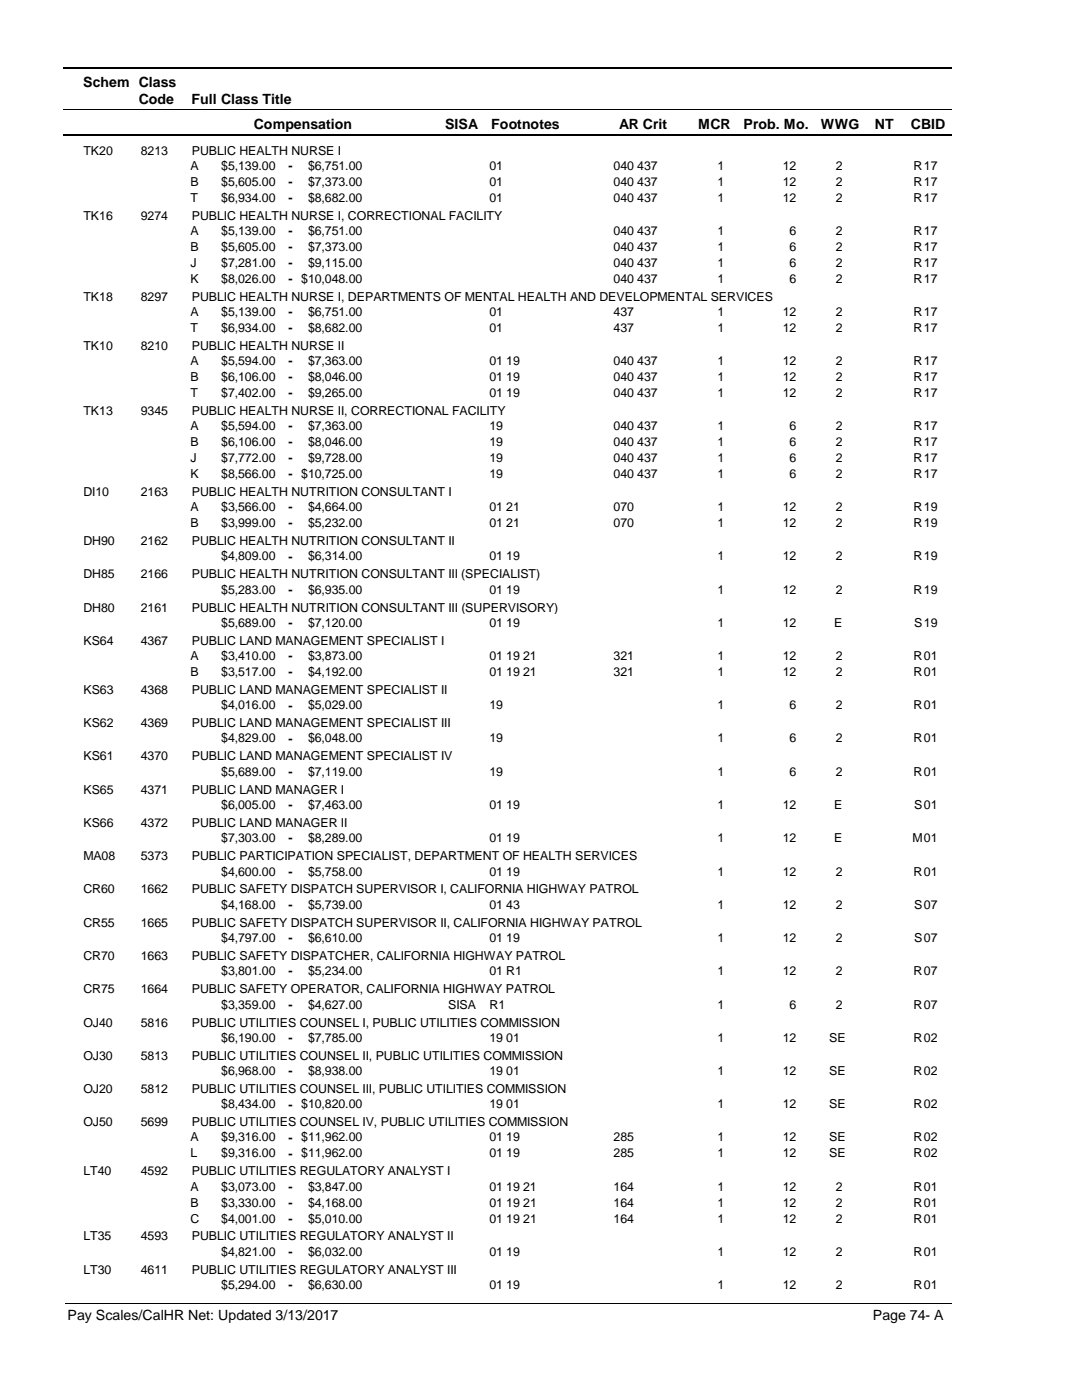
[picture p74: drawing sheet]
<svg xmlns="http://www.w3.org/2000/svg" width="216mm" height="279mm" viewBox="0 0 216 279" stroke-linecap="round" stroke-linejoin="round" font-family="sans-serif">
<defs><g id="words">
<g font-size="2.8">
<text x="16.6" y="17.3">Schem Class</text>
<text x="27.7" y="20.7">Code</text>
<text x="38.2" y="20.7">Full Class Title</text>
<text x="50.6" y="25.7">Compensation</text>
<text x="88.7" y="25.7">SISA</text>
<text x="98" y="25.7">Footnotes</text>
<text x="123.5" y="25.7">AR Crit</text>
<text x="139.2" y="25.7">MCR</text>
<text x="148.3" y="25.7">Prob. Mo.</text>
<text x="163.7" y="25.7">WWG</text>
<text x="174.5" y="25.7">NT</text>
<text x="181.6" y="25.7">CBID</text>
<text x="13.5" y="263.5">Pay Scales/CalHR Net: Updated 3/13/2017</text>
<text x="174.1" y="263.5">Page 74- A</text>
</g>
<g font-size="2.5">
<text x="16.6" y="30.8">TK20</text>
<text x="28.1" y="30.8">8213</text>
<text x="38" y="33.9">A</text>
<text x="38.2" y="30.8">PUBLIC HEALTH NURSE I</text>
<text x="44.1" y="33.9">$5,139.00</text>
<text x="57.5" y="33.9">-</text>
<text x="61.4" y="33.9">$6,751.00</text>
<text x="97.6" y="33.9">01</text>
<text x="122.4" y="33.9">040 437</text>
<text x="143.1" y="33.9">1</text>
<text x="156.1" y="33.9">12</text>
<text x="166.6" y="33.9">2</text>
<text x="182.2" y="33.9">R</text>
<text x="184.2" y="33.9">17</text>
<text x="38" y="37.1">B</text>
<text x="38" y="40.3">T</text>
<text x="44.1" y="37.1">$5,605.00</text>
<text x="44.1" y="40.3">$6,934.00</text>
<text x="57.5" y="37.1">-</text>
<text x="57.5" y="40.3">-</text>
<text x="61.4" y="37.1">$7,373.00</text>
<text x="61.4" y="40.3">$8,682.00</text>
<text x="97.6" y="37.1">01</text>
<text x="97.6" y="40.3">01</text>
<text x="122.4" y="37.1">040 437</text>
<text x="122.4" y="40.3">040 437</text>
<text x="143.1" y="37.1">1</text>
<text x="143.1" y="40.3">1</text>
<text x="156.1" y="37.1">12</text>
<text x="156.1" y="40.3">12</text>
<text x="166.6" y="37.1">2</text>
<text x="166.6" y="40.3">2</text>
<text x="182.2" y="37.1">R</text>
<text x="182.2" y="40.3">R</text>
<text x="184.2" y="37.1">17</text>
<text x="184.2" y="40.3">17</text>
<text x="16.6" y="43.8">TK16</text>
<text x="28.1" y="43.8">9274</text>
<text x="38" y="46.9">A</text>
<text x="38.2" y="43.8">PUBLIC HEALTH NURSE I, CORRECTIONAL FACILITY</text>
<text x="44.1" y="46.9">$5,139.00</text>
<text x="57.5" y="46.9">-</text>
<text x="61.4" y="46.9">$6,751.00</text>
<text x="122.4" y="46.9">040 437</text>
<text x="143.1" y="46.9">1</text>
<text x="157.5" y="46.9">6</text>
<text x="166.6" y="46.9">2</text>
<text x="182.2" y="46.9">R</text>
<text x="184.2" y="46.9">17</text>
<text x="38" y="50.1">B</text>
<text x="38" y="53.3">J</text>
<text x="44.1" y="50.1">$5,605.00</text>
<text x="44.1" y="53.3">$7,281.00</text>
<text x="57.5" y="50.1">-</text>
<text x="57.5" y="53.3">-</text>
<text x="61.4" y="50.1">$7,373.00</text>
<text x="61.4" y="53.3">$9,115.00</text>
<text x="122.4" y="50.1">040 437</text>
<text x="122.4" y="53.3">040 437</text>
<text x="143.1" y="50.1">1</text>
<text x="143.1" y="53.3">1</text>
<text x="157.5" y="50.1">6</text>
<text x="157.5" y="53.3">6</text>
<text x="166.6" y="50.1">2</text>
<text x="166.6" y="53.3">2</text>
<text x="182.2" y="50.1">R</text>
<text x="182.2" y="53.3">R</text>
<text x="184.2" y="50.1">17</text>
<text x="184.2" y="53.3">17</text>
<text x="38" y="56.4">K</text>
<text x="44.1" y="56.4">$8,026.00</text>
<text x="57.5" y="56.5">-</text>
<text x="60.1" y="56.4">$10,048.00</text>
<text x="122.4" y="56.4">040 437</text>
<text x="143.1" y="56.4">1</text>
<text x="157.5" y="56.4">6</text>
<text x="166.6" y="56.4">2</text>
<text x="182.2" y="56.4">R</text>
<text x="184.2" y="56.4">17</text>
<text x="16.6" y="60">TK18</text>
<text x="28.1" y="60">8297</text>
<text x="38" y="63">A</text>
<text x="38.2" y="60">PUBLIC HEALTH NURSE I, DEPARTMENTS OF MENTAL HEALTH AND DEVELOPMENTAL SERVICES</text>
<text x="44.1" y="63">$5,139.00</text>
<text x="57.5" y="63.1">-</text>
<text x="61.4" y="63">$6,751.00</text>
<text x="97.6" y="63">01</text>
<text x="122.4" y="63">437</text>
<text x="143.1" y="63">1</text>
<text x="156.1" y="63">12</text>
<text x="166.6" y="63">2</text>
<text x="182.2" y="63">R</text>
<text x="184.2" y="63">17</text>
<text x="16.6" y="69.8">TK10</text>
<text x="28.1" y="69.8">8210</text>
<text x="38" y="66.2">T</text>
<text x="38.2" y="69.8">PUBLIC HEALTH NURSE II</text>
<text x="44.1" y="66.2">$6,934.00</text>
<text x="57.5" y="66.3">-</text>
<text x="61.4" y="66.2">$8,682.00</text>
<text x="97.6" y="66.2">01</text>
<text x="122.4" y="66.2">437</text>
<text x="143.1" y="66.2">1</text>
<text x="156.1" y="66.2">12</text>
<text x="166.6" y="66.2">2</text>
<text x="182.2" y="66.2">R</text>
<text x="184.2" y="66.2">17</text>
<text x="38" y="72.9">A</text>
<text x="38" y="76.1">B</text>
<text x="44.1" y="72.9">$5,594.00</text>
<text x="44.1" y="76.1">$6,106.00</text>
<text x="57.5" y="72.9">-</text>
<text x="57.5" y="76.1">-</text>
<text x="61.4" y="72.9">$7,363.00</text>
<text x="61.4" y="76.1">$8,046.00</text>
<text x="97.6" y="72.9">01 19</text>
<text x="97.6" y="76.1">01 19</text>
<text x="122.4" y="72.9">040 437</text>
<text x="122.4" y="76.1">040 437</text>
<text x="143.1" y="72.9">1</text>
<text x="143.1" y="76.1">1</text>
<text x="156.1" y="72.9">12</text>
<text x="156.1" y="76.1">12</text>
<text x="166.6" y="72.9">2</text>
<text x="166.6" y="76.1">2</text>
<text x="182.2" y="72.9">R</text>
<text x="182.2" y="76.1">R</text>
<text x="184.2" y="72.9">17</text>
<text x="184.2" y="76.1">17</text>
<text x="16.6" y="82.8">TK13</text>
<text x="28.1" y="82.8">9345</text>
<text x="38" y="79.2">T</text>
<text x="38.2" y="82.8">PUBLIC HEALTH NURSE II, CORRECTIONAL FACILITY</text>
<text x="44.1" y="79.2">$7,402.00</text>
<text x="57.5" y="79.3">-</text>
<text x="61.4" y="79.2">$9,265.00</text>
<text x="97.6" y="79.2">01 19</text>
<text x="122.4" y="79.2">040 437</text>
<text x="143.1" y="79.2">1</text>
<text x="156.1" y="79.2">12</text>
<text x="166.6" y="79.2">2</text>
<text x="182.2" y="79.2">R</text>
<text x="184.2" y="79.2">17</text>
<text x="38" y="85.9">A</text>
<text x="38" y="89.1">B</text>
<text x="44.1" y="85.9">$5,594.00</text>
<text x="44.1" y="89.1">$6,106.00</text>
<text x="57.5" y="85.9">-</text>
<text x="57.5" y="89.1">-</text>
<text x="61.4" y="85.9">$7,363.00</text>
<text x="61.4" y="89.1">$8,046.00</text>
<text x="97.6" y="85.9">19</text>
<text x="97.6" y="89.1">19</text>
<text x="122.4" y="85.9">040 437</text>
<text x="122.4" y="89.1">040 437</text>
<text x="143.1" y="85.9">1</text>
<text x="143.1" y="89.1">1</text>
<text x="157.5" y="85.9">6</text>
<text x="157.5" y="89.1">6</text>
<text x="166.6" y="85.9">2</text>
<text x="166.6" y="89.1">2</text>
<text x="182.2" y="85.9">R</text>
<text x="182.2" y="89.1">R</text>
<text x="184.2" y="85.9">17</text>
<text x="184.2" y="89.1">17</text>
<text x="38" y="92.2">J</text>
<text x="38" y="95.4">K</text>
<text x="44.1" y="92.2">$7,772.00</text>
<text x="44.1" y="95.4">$8,566.00</text>
<text x="57.5" y="92.3">-</text>
<text x="57.5" y="95.5">-</text>
<text x="60.1" y="95.4">$10,725.00</text>
<text x="61.4" y="92.2">$9,728.00</text>
<text x="97.6" y="92.2">19</text>
<text x="97.6" y="95.4">19</text>
<text x="122.4" y="92.2">040 437</text>
<text x="122.4" y="95.4">040 437</text>
<text x="143.1" y="92.2">1</text>
<text x="143.1" y="95.4">1</text>
<text x="157.5" y="92.2">6</text>
<text x="157.5" y="95.4">6</text>
<text x="166.6" y="92.2">2</text>
<text x="166.6" y="95.4">2</text>
<text x="182.2" y="92.2">R</text>
<text x="182.2" y="95.4">R</text>
<text x="184.2" y="92.2">17</text>
<text x="184.2" y="95.4">17</text>
<text x="16.6" y="99">DI10</text>
<text x="28.1" y="99">2163</text>
<text x="38.2" y="99">PUBLIC HEALTH NUTRITION CONSULTANT I</text>
<text x="38" y="102">A</text>
<text x="38" y="105.2">B</text>
<text x="44.1" y="102">$3,566.00</text>
<text x="44.1" y="105.2">$3,999.00</text>
<text x="57.5" y="102.1">-</text>
<text x="57.5" y="105.2">-</text>
<text x="61.4" y="102">$4,664.00</text>
<text x="61.4" y="105.2">$5,232.00</text>
<text x="97.6" y="102">01 21</text>
<text x="97.6" y="105.2">01 21</text>
<text x="122.4" y="102">070</text>
<text x="122.4" y="105.2">070</text>
<text x="143.1" y="102">1</text>
<text x="143.1" y="105.2">1</text>
<text x="156.1" y="102">12</text>
<text x="156.1" y="105.2">12</text>
<text x="166.6" y="102">2</text>
<text x="166.6" y="105.2">2</text>
<text x="182.2" y="102">R</text>
<text x="182.2" y="105.2">R</text>
<text x="184.2" y="102">19</text>
<text x="184.2" y="105.2">19</text>
<text x="16.6" y="108.8">DH90</text>
<text x="28.1" y="108.8">2162</text>
<text x="38.2" y="108.8">PUBLIC HEALTH NUTRITION CONSULTANT II</text>
<text x="44.1" y="111.8">$4,809.00</text>
<text x="57.5" y="111.9">-</text>
<text x="61.4" y="111.8">$6,314.00</text>
<text x="97.6" y="111.8">01 19</text>
<text x="143.1" y="111.8">1</text>
<text x="156.1" y="111.8">12</text>
<text x="166.6" y="111.8">2</text>
<text x="182.2" y="111.8">R</text>
<text x="184.2" y="111.8">19</text>
<text x="16.6" y="115.4">DH85</text>
<text x="28.1" y="115.4">2166</text>
<text x="38.2" y="115.4">PUBLIC HEALTH NUTRITION CONSULTANT III (SPECIALIST)</text>
<text x="44.1" y="118.5">$5,283.00</text>
<text x="57.5" y="118.5">-</text>
<text x="61.4" y="118.5">$6,935.00</text>
<text x="97.6" y="118.5">01 19</text>
<text x="143.1" y="118.5">1</text>
<text x="156.1" y="118.5">12</text>
<text x="166.6" y="118.5">2</text>
<text x="182.2" y="118.5">R</text>
<text x="184.2" y="118.5">19</text>
<text x="16.6" y="122.1">DH80</text>
<text x="28.1" y="122.1">2161</text>
<text x="38.2" y="122.1">PUBLIC HEALTH NUTRITION CONSULTANT III (SUPERVISORY)</text>
<text x="44.1" y="125.1">$5,689.00</text>
<text x="57.5" y="125.1">-</text>
<text x="61.4" y="125.1">$7,120.00</text>
<text x="97.6" y="125.1">01 19</text>
<text x="143.1" y="125.1">1</text>
<text x="156.1" y="125.1">12</text>
<text x="166.3" y="125.1">E</text>
<text x="182.3" y="125.1">S</text>
<text x="184.2" y="125.1">19</text>
<text x="16.6" y="128.7">KS64</text>
<text x="28.1" y="128.7">4367</text>
<text x="38" y="131.8">A</text>
<text x="38.2" y="128.7">PUBLIC LAND MANAGEMENT SPECIALIST I</text>
<text x="44.1" y="131.8">$3,410.00</text>
<text x="57.5" y="131.8">-</text>
<text x="61.4" y="131.8">$3,873.00</text>
<text x="97.6" y="131.8">01 19 21</text>
<text x="122.4" y="131.8">321</text>
<text x="143.1" y="131.8">1</text>
<text x="156.1" y="131.8">12</text>
<text x="166.6" y="131.8">2</text>
<text x="182.2" y="131.8">R</text>
<text x="184.2" y="131.8">01</text>
<text x="38" y="134.9">B</text>
<text x="44.1" y="134.9">$3,517.00</text>
<text x="57.5" y="135">-</text>
<text x="61.4" y="134.9">$4,192.00</text>
<text x="97.6" y="134.9">01 19 21</text>
<text x="122.4" y="134.9">321</text>
<text x="143.1" y="134.9">1</text>
<text x="156.1" y="134.9">12</text>
<text x="166.6" y="134.9">2</text>
<text x="182.2" y="134.9">R</text>
<text x="184.2" y="134.9">01</text>
<text x="16.6" y="138.5">KS63</text>
<text x="28.1" y="138.5">4368</text>
<text x="38.2" y="138.5">PUBLIC LAND MANAGEMENT SPECIALIST II</text>
<text x="44.1" y="141.6">$4,016.00</text>
<text x="57.5" y="141.6">-</text>
<text x="61.4" y="141.6">$5,029.00</text>
<text x="97.6" y="141.6">19</text>
<text x="143.1" y="141.6">1</text>
<text x="157.5" y="141.6">6</text>
<text x="166.6" y="141.6">2</text>
<text x="182.2" y="141.6">R</text>
<text x="184.2" y="141.6">01</text>
<text x="16.6" y="145.2">KS62</text>
<text x="28.1" y="145.2">4369</text>
<text x="38.2" y="145.2">PUBLIC LAND MANAGEMENT SPECIALIST III</text>
<text x="44.1" y="148.2">$4,829.00</text>
<text x="57.5" y="148.2">-</text>
<text x="61.4" y="148.2">$6,048.00</text>
<text x="97.6" y="148.2">19</text>
<text x="143.1" y="148.2">1</text>
<text x="157.5" y="148.2">6</text>
<text x="166.6" y="148.2">2</text>
<text x="182.2" y="148.2">R</text>
<text x="184.2" y="148.2">01</text>
<text x="16.6" y="151.8">KS61</text>
<text x="28.1" y="151.8">4370</text>
<text x="38.2" y="151.8">PUBLIC LAND MANAGEMENT SPECIALIST IV</text>
<text x="44.1" y="154.8">$5,689.00</text>
<text x="57.5" y="154.9">-</text>
<text x="61.4" y="154.8">$7,119.00</text>
<text x="97.6" y="154.8">19</text>
<text x="143.1" y="154.8">1</text>
<text x="157.5" y="154.8">6</text>
<text x="166.6" y="154.8">2</text>
<text x="182.2" y="154.8">R</text>
<text x="184.2" y="154.8">01</text>
<text x="16.6" y="158.4">KS65</text>
<text x="28.1" y="158.4">4371</text>
<text x="38.2" y="158.4">PUBLIC LAND MANAGER I</text>
<text x="44.1" y="161.5">$6,005.00</text>
<text x="57.5" y="161.5">-</text>
<text x="61.4" y="161.5">$7,463.00</text>
<text x="97.6" y="161.5">01 19</text>
<text x="143.1" y="161.5">1</text>
<text x="156.1" y="161.5">12</text>
<text x="166.3" y="161.5">E</text>
<text x="182.3" y="161.5">S</text>
<text x="184.2" y="161.5">01</text>
<text x="16.6" y="165.1">KS66</text>
<text x="28.1" y="165.1">4372</text>
<text x="38.2" y="165.1">PUBLIC LAND MANAGER II</text>
<text x="16.6" y="171.7">MA08</text>
<text x="28.1" y="171.7">5373</text>
<text x="38.2" y="171.7">PUBLIC PARTICIPATION SPECIALIST, DEPARTMENT OF HEALTH SERVICES</text>
<text x="44.1" y="168.1">$7,303.00</text>
<text x="57.5" y="168.1">-</text>
<text x="61.4" y="168.1">$8,289.00</text>
<text x="97.6" y="168.1">01 19</text>
<text x="143.1" y="168.1">1</text>
<text x="156.1" y="168.1">12</text>
<text x="166.3" y="168.1">E</text>
<text x="181.9" y="168.1">M</text>
<text x="184.2" y="168.1">01</text>
<text x="16.6" y="178.3">CR60</text>
<text x="28.1" y="178.3">1662</text>
<text x="38.2" y="178.3">PUBLIC SAFETY DISPATCH SUPERVISOR I, CALIFORNIA HIGHWAY PATROL</text>
<text x="44.1" y="174.8">$4,600.00</text>
<text x="57.5" y="174.8">-</text>
<text x="61.4" y="174.8">$5,758.00</text>
<text x="97.6" y="174.8">01 19</text>
<text x="143.1" y="174.8">1</text>
<text x="156.1" y="174.8">12</text>
<text x="166.6" y="174.8">2</text>
<text x="182.2" y="174.8">R</text>
<text x="184.2" y="174.8">01</text>
<text x="16.6" y="185">CR55</text>
<text x="28.1" y="185">1665</text>
<text x="38.2" y="185">PUBLIC SAFETY DISPATCH SUPERVISOR II, CALIFORNIA HIGHWAY PATROL</text>
<text x="44.1" y="181.4">$4,168.00</text>
<text x="57.5" y="181.4">-</text>
<text x="61.4" y="181.4">$5,739.00</text>
<text x="97.6" y="181.4">01 43</text>
<text x="143.1" y="181.4">1</text>
<text x="156.1" y="181.4">12</text>
<text x="166.6" y="181.4">2</text>
<text x="182.3" y="181.4">S</text>
<text x="184.2" y="181.4">07</text>
<text x="16.6" y="191.6">CR70</text>
<text x="28.1" y="191.6">1663</text>
<text x="38.2" y="191.6">PUBLIC SAFETY DISPATCHER, CALIFORNIA HIGHWAY PATROL</text>
<text x="44.1" y="188">$4,797.00</text>
<text x="57.5" y="188">-</text>
<text x="61.4" y="188">$6,610.00</text>
<text x="97.6" y="188">01 19</text>
<text x="143.1" y="188">1</text>
<text x="156.1" y="188">12</text>
<text x="166.6" y="188">2</text>
<text x="182.3" y="188">S</text>
<text x="184.2" y="188">07</text>
<text x="44.1" y="194.7">$3,801.00</text>
<text x="57.5" y="194.7">-</text>
<text x="61.4" y="194.7">$5,234.00</text>
<text x="97.6" y="194.7">01 R1</text>
<text x="143.1" y="194.7">1</text>
<text x="156.1" y="194.7">12</text>
<text x="166.6" y="194.7">2</text>
<text x="182.2" y="194.7">R</text>
<text x="184.2" y="194.7">07</text>
<text x="16.6" y="198.2">CR75</text>
<text x="28.1" y="198.2">1664</text>
<text x="38.2" y="198.2">PUBLIC SAFETY OPERATOR, CALIFORNIA HIGHWAY PATROL</text>
<text x="44.1" y="201.3">$3,359.00</text>
<text x="57.5" y="201.3">-</text>
<text x="61.4" y="201.3">$4,627.00</text>
<text x="89.4" y="201.3">SISA</text>
<text x="97.6" y="201.3">R1</text>
<text x="143.1" y="201.3">1</text>
<text x="157.5" y="201.3">6</text>
<text x="166.6" y="201.3">2</text>
<text x="182.2" y="201.3">R</text>
<text x="184.2" y="201.3">07</text>
<text x="16.6" y="204.9">OJ40</text>
<text x="28.1" y="204.9">5816</text>
<text x="38.2" y="204.9">PUBLIC UTILITIES COUNSEL I, PUBLIC UTILITIES COMMISSION</text>
<text x="44.1" y="207.9">$6,190.00</text>
<text x="57.5" y="207.9">-</text>
<text x="61.4" y="207.9">$7,785.00</text>
<text x="97.6" y="207.9">19 01</text>
<text x="143.1" y="207.9">1</text>
<text x="156.1" y="207.9">12</text>
<text x="165.4" y="207.9">SE</text>
<text x="182.2" y="207.9">R</text>
<text x="184.2" y="207.9">02</text>
<text x="16.6" y="211.5">OJ30</text>
<text x="28.1" y="211.5">5813</text>
<text x="38.2" y="211.5">PUBLIC UTILITIES COUNSEL II, PUBLIC UTILITIES COMMISSION</text>
<text x="44.1" y="214.6">$6,968.00</text>
<text x="57.5" y="214.6">-</text>
<text x="61.4" y="214.6">$8,938.00</text>
<text x="97.6" y="214.6">19 01</text>
<text x="143.1" y="214.6">1</text>
<text x="156.1" y="214.6">12</text>
<text x="165.4" y="214.6">SE</text>
<text x="182.2" y="214.6">R</text>
<text x="184.2" y="214.6">02</text>
<text x="16.6" y="218.1">OJ20</text>
<text x="28.1" y="218.1">5812</text>
<text x="38.2" y="218.1">PUBLIC UTILITIES COUNSEL III, PUBLIC UTILITIES COMMISSION</text>
<text x="44.1" y="221.2">$8,434.00</text>
<text x="57.5" y="221.3">-</text>
<text x="60.1" y="221.2">$10,820.00</text>
<text x="97.6" y="221.2">19 01</text>
<text x="143.1" y="221.2">1</text>
<text x="156.1" y="221.2">12</text>
<text x="165.4" y="221.2">SE</text>
<text x="182.2" y="221.2">R</text>
<text x="184.2" y="221.2">02</text>
<text x="16.6" y="224.8">OJ50</text>
<text x="28.1" y="224.8">5699</text>
<text x="38" y="227.8">A</text>
<text x="38.2" y="224.8">PUBLIC UTILITIES COUNSEL IV, PUBLIC UTILITIES COMMISSION</text>
<text x="44.1" y="227.8">$9,316.00</text>
<text x="57.5" y="227.9">-</text>
<text x="60.1" y="227.8">$11,962.00</text>
<text x="97.6" y="227.8">01 19</text>
<text x="122.4" y="227.8">285</text>
<text x="143.1" y="227.8">1</text>
<text x="156.1" y="227.8">12</text>
<text x="165.4" y="227.8">SE</text>
<text x="182.2" y="227.8">R</text>
<text x="184.2" y="227.8">02</text>
<text x="38" y="231">L</text>
<text x="44.1" y="231">$9,316.00</text>
<text x="57.5" y="231">-</text>
<text x="60.1" y="231">$11,962.00</text>
<text x="97.6" y="231">01 19</text>
<text x="122.4" y="231">285</text>
<text x="143.1" y="231">1</text>
<text x="156.1" y="231">12</text>
<text x="165.4" y="231">SE</text>
<text x="182.2" y="231">R</text>
<text x="184.2" y="231">02</text>
<text x="16.6" y="234.6">LT40</text>
<text x="28.1" y="234.6">4592</text>
<text x="38" y="237.6">A</text>
<text x="38.2" y="234.6">PUBLIC UTILITIES REGULATORY ANALYST I</text>
<text x="44.1" y="237.6">$3,073.00</text>
<text x="57.5" y="237.7">-</text>
<text x="61.4" y="237.6">$3,847.00</text>
<text x="97.6" y="237.6">01 19 21</text>
<text x="122.4" y="237.6">164</text>
<text x="143.1" y="237.6">1</text>
<text x="156.1" y="237.6">12</text>
<text x="166.6" y="237.6">2</text>
<text x="182.2" y="237.6">R</text>
<text x="184.2" y="237.6">01</text>
<text x="38" y="240.8">B</text>
<text x="38" y="244">C</text>
<text x="44.1" y="240.8">$3,330.00</text>
<text x="44.1" y="244">$4,001.00</text>
<text x="57.5" y="240.9">-</text>
<text x="57.5" y="244">-</text>
<text x="61.4" y="240.8">$4,168.00</text>
<text x="61.4" y="244">$5,010.00</text>
<text x="97.6" y="240.8">01 19 21</text>
<text x="97.6" y="244">01 19 21</text>
<text x="122.4" y="240.8">164</text>
<text x="122.4" y="244">164</text>
<text x="143.1" y="240.8">1</text>
<text x="143.1" y="244">1</text>
<text x="156.1" y="240.8">12</text>
<text x="156.1" y="244">12</text>
<text x="166.6" y="240.8">2</text>
<text x="166.6" y="244">2</text>
<text x="182.2" y="240.8">R</text>
<text x="182.2" y="244">R</text>
<text x="184.2" y="240.8">01</text>
<text x="184.2" y="244">01</text>
<text x="16.6" y="247.6">LT35</text>
<text x="28.1" y="247.6">4593</text>
<text x="38.2" y="247.6">PUBLIC UTILITIES REGULATORY ANALYST II</text>
<text x="44.1" y="250.7">$4,821.00</text>
<text x="57.5" y="250.7">-</text>
<text x="61.4" y="250.7">$6,032.00</text>
<text x="97.6" y="250.7">01 19</text>
<text x="143.1" y="250.7">1</text>
<text x="156.1" y="250.7">12</text>
<text x="166.6" y="250.7">2</text>
<text x="182.2" y="250.7">R</text>
<text x="184.2" y="250.7">01</text>
<text x="16.6" y="254.2">LT30</text>
<text x="28.1" y="254.2">4611</text>
<text x="38.2" y="254.2">PUBLIC UTILITIES REGULATORY ANALYST III</text>
<text x="44.1" y="257.3">$5,294.00</text>
<text x="57.5" y="257.3">-</text>
<text x="61.4" y="257.3">$6,630.00</text>
<text x="97.6" y="257.3">01 19</text>
<text x="143.1" y="257.3">1</text>
<text x="156.1" y="257.3">12</text>
<text x="166.6" y="257.3">2</text>
<text x="182.2" y="257.3">R</text>
<text x="184.2" y="257.3">01</text>
</g>
</g></defs>
<path d="M12.7 13.5h177.1" fill="none" stroke="#000" stroke-width=".36"/>
<path d="M12.7 21.9h177.1" fill="none" stroke="#000" stroke-width=".2"/>
<path d="M12.7 27h177.1" fill="none" stroke="#000" stroke-width=".35"/>
<g fill="#fff">
<path d="M40.4 31.3h16.2v3h-16.2z" fill-rule="evenodd"/>
<path d="M183.9 31.3h4.1v3h-4.1z" fill-rule="evenodd"/>
<path d="M40.4 34.5h16.2v3h-16.2z" fill-rule="evenodd"/>
<path d="M183.9 34.5h4.1v3h-4.1z" fill-rule="evenodd"/>
<path d="M40.4 37.7h16.2v2.9h-16.2z" fill-rule="evenodd"/>
<path d="M183.9 37.7h4.1v2.9h-4.1z" fill-rule="evenodd"/>
<path d="M40.4 44.3h16.2v3h-16.2z" fill-rule="evenodd"/>
<path d="M183.9 44.3h4.1v3h-4.1z" fill-rule="evenodd"/>
<path d="M40.4 47.5h16.2v3h-16.2z" fill-rule="evenodd"/>
<path d="M183.9 47.5h4.1v3h-4.1z" fill-rule="evenodd"/>
<path d="M40.4 50.6h16.2v3h-16.2z" fill-rule="evenodd"/>
<path d="M183.9 50.6h4.1v3h-4.1z" fill-rule="evenodd"/>
<path d="M40.4 53.8h16.2v3h-16.2z" fill-rule="evenodd"/>
<path d="M183.9 53.8h4.1v3h-4.1z" fill-rule="evenodd"/>
<path d="M40.4 60.4h16.2v3h-16.2z" fill-rule="evenodd"/>
<path d="M183.9 60.4h4.1v3h-4.1z" fill-rule="evenodd"/>
<path d="M40.4 63.6h16.2v3h-16.2z" fill-rule="evenodd"/>
<path d="M183.9 63.6h4.1v3h-4.1z" fill-rule="evenodd"/>
<path d="M40.4 70.3h16.2v2.9h-16.2z" fill-rule="evenodd"/>
<path d="M183.9 70.3h4.1v2.9h-4.1z" fill-rule="evenodd"/>
<path d="M40.4 73.4h16.2v3h-16.2z" fill-rule="evenodd"/>
<path d="M183.9 73.4h4.1v3h-4.1z" fill-rule="evenodd"/>
<path d="M40.4 76.6h16.2v3h-16.2z" fill-rule="evenodd"/>
<path d="M183.9 76.6h4.1v3h-4.1z" fill-rule="evenodd"/>
<path d="M40.4 83.3h16.2v3h-16.2z" fill-rule="evenodd"/>
<path d="M183.9 83.3h4.1v3h-4.1z" fill-rule="evenodd"/>
<path d="M40.4 86.4h16.2v3h-16.2z" fill-rule="evenodd"/>
<path d="M183.9 86.4h4.1v3h-4.1z" fill-rule="evenodd"/>
<path d="M40.4 89.6h16.2v3h-16.2z" fill-rule="evenodd"/>
<path d="M183.9 89.6h4.1v3h-4.1z" fill-rule="evenodd"/>
<path d="M40.4 92.8h16.2v3h-16.2z" fill-rule="evenodd"/>
<path d="M183.9 92.8h4.1v3h-4.1z" fill-rule="evenodd"/>
<path d="M40.4 99.4h16.2v3h-16.2z" fill-rule="evenodd"/>
<path d="M183.9 99.4h4.1v3h-4.1z" fill-rule="evenodd"/>
<path d="M40.4 102.6h16.2v3h-16.2z" fill-rule="evenodd"/>
<path d="M183.9 102.6h4.1v3h-4.1z" fill-rule="evenodd"/>
<path d="M40.4 109.2h16.2v3h-16.2z" fill-rule="evenodd"/>
<path d="M183.9 109.2h4.1v3h-4.1z" fill-rule="evenodd"/>
<path d="M40.4 115.9h16.2v3h-16.2z" fill-rule="evenodd"/>
<path d="M183.9 115.9h4.1v3h-4.1z" fill-rule="evenodd"/>
<path d="M40.4 122.5h16.2v3h-16.2z" fill-rule="evenodd"/>
<path d="M183.9 122.5h4.1v3h-4.1z" fill-rule="evenodd"/>
<path d="M40.4 129.1h16.2v3h-16.2z" fill-rule="evenodd"/>
<path d="M183.9 129.1h4.1v3h-4.1z" fill-rule="evenodd"/>
<path d="M40.4 132.3h16.2v3h-16.2z" fill-rule="evenodd"/>
<path d="M183.9 132.3h4.1v3h-4.1z" fill-rule="evenodd"/>
<path d="M40.4 139h16.2v3h-16.2z" fill-rule="evenodd"/>
<path d="M183.9 139h4.1v3h-4.1z" fill-rule="evenodd"/>
<path d="M40.4 145.6h16.2v3h-16.2z" fill-rule="evenodd"/>
<path d="M183.9 145.6h4.1v3h-4.1z" fill-rule="evenodd"/>
<path d="M40.4 152.2h16.2v3h-16.2z" fill-rule="evenodd"/>
<path d="M183.9 152.2h4.1v3h-4.1z" fill-rule="evenodd"/>
<path d="M40.4 158.9h16.2v3h-16.2z" fill-rule="evenodd"/>
<path d="M183.9 158.9h4.1v3h-4.1z" fill-rule="evenodd"/>
<path d="M40.4 165.5h16.2v3h-16.2z" fill-rule="evenodd"/>
<path d="M183.9 165.5h4.1v3h-4.1z" fill-rule="evenodd"/>
<path d="M40.4 172.1h16.2v3h-16.2z" fill-rule="evenodd"/>
<path d="M183.9 172.1h4.1v3h-4.1z" fill-rule="evenodd"/>
<path d="M40.4 178.8h16.2v3h-16.2z" fill-rule="evenodd"/>
<path d="M183.9 178.8h4.1v3h-4.1z" fill-rule="evenodd"/>
<path d="M40.4 185.4h16.2v3h-16.2z" fill-rule="evenodd"/>
<path d="M183.9 185.4h4.1v3h-4.1z" fill-rule="evenodd"/>
<path d="M40.4 192h16.2v3h-16.2z" fill-rule="evenodd"/>
<path d="M183.9 192h4.1v3h-4.1z" fill-rule="evenodd"/>
<path d="M40.4 198.7h16.2v3h-16.2z" fill-rule="evenodd"/>
<path d="M183.9 198.7h4.1v3h-4.1z" fill-rule="evenodd"/>
<path d="M40.4 205.3h16.2v3h-16.2z" fill-rule="evenodd"/>
<path d="M183.9 205.3h4.1v3h-4.1z" fill-rule="evenodd"/>
<path d="M40.4 212h16.2v2.9h-16.2z" fill-rule="evenodd"/>
<path d="M183.9 212h4.1v2.9h-4.1z" fill-rule="evenodd"/>
<path d="M40.4 218.6h16.2v3h-16.2z" fill-rule="evenodd"/>
<path d="M183.9 218.6h4.1v3h-4.1z" fill-rule="evenodd"/>
<path d="M40.4 225.2h16.2v3h-16.2z" fill-rule="evenodd"/>
<path d="M183.9 225.2h4.1v3h-4.1z" fill-rule="evenodd"/>
<path d="M40.4 228.4h16.2v3h-16.2z" fill-rule="evenodd"/>
<path d="M183.9 228.4h4.1v3h-4.1z" fill-rule="evenodd"/>
<path d="M40.4 235h16.2v3h-16.2z" fill-rule="evenodd"/>
<path d="M183.9 235h4.1v3h-4.1z" fill-rule="evenodd"/>
<path d="M40.4 238.2h16.2v3h-16.2z" fill-rule="evenodd"/>
<path d="M183.9 238.2h4.1v3h-4.1z" fill-rule="evenodd"/>
<path d="M40.4 241.4h16.2v3h-16.2z" fill-rule="evenodd"/>
<path d="M183.9 241.4h4.1v3h-4.1z" fill-rule="evenodd"/>
<path d="M40.4 248h16.2v3h-16.2z" fill-rule="evenodd"/>
<path d="M183.9 248h4.1v3h-4.1z" fill-rule="evenodd"/>
<path d="M40.4 254.6h16.2v3h-16.2z" fill-rule="evenodd"/>
<path d="M183.9 254.6h4.1v3h-4.1z" fill-rule="evenodd"/>
</g>
<path d="M13.1 260.1h176.7" fill="none" stroke="#000" stroke-width=".2"/>
<use href="#words"/>
</svg>
